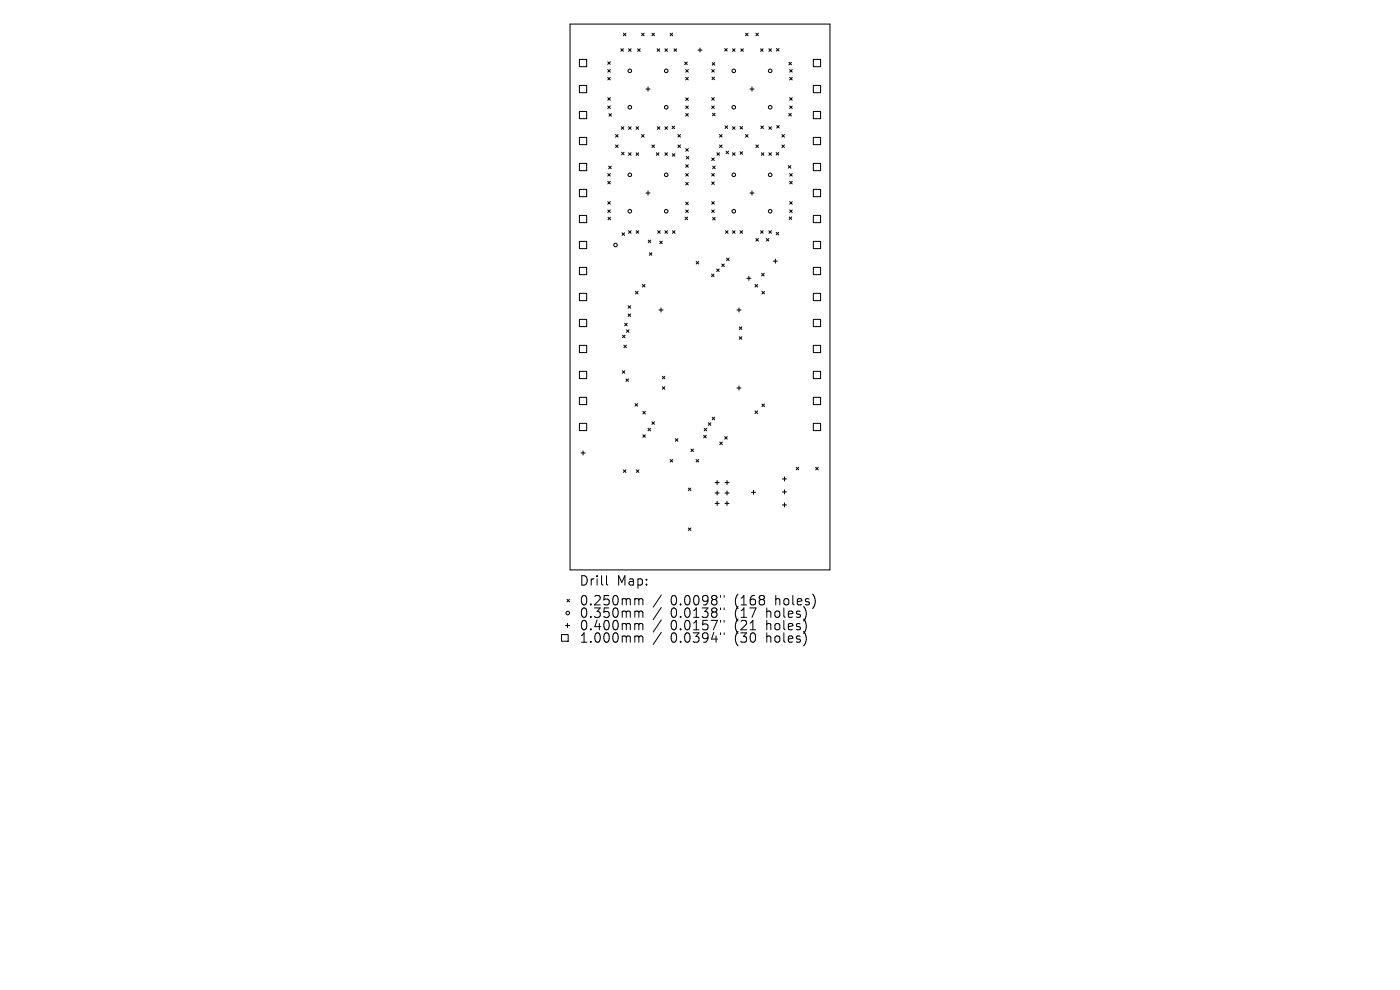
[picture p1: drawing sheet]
<svg xmlns="http://www.w3.org/2000/svg" width="297mm" height="210mm" viewBox="0 0 297 210" stroke-linecap="round" stroke-linejoin="round" font-family="sans-serif">
<defs><g id="words">
<g font-size="2.8">
<text x="122.8" y="124.5">Drill</text>
<text x="130.8" y="124.5">Map:</text>
<text x="122.8" y="128.7">0.250mm</text>
<text x="122.8" y="131.3">0.350mm</text>
<text x="142.3" y="128.7">0.0098&quot;</text>
<text x="142.3" y="131.3">0.0138&quot;</text>
<text x="156" y="128.7">(168</text>
<text x="156" y="131.3">(17</text>
<text x="162.9" y="131.3">holes)</text>
<text x="164.8" y="128.7">holes)</text>
<text x="122.8" y="134">0.400mm</text>
<text x="122.8" y="136.6">1.000mm</text>
<text x="142.3" y="134">0.0157&quot;</text>
<text x="142.3" y="136.6">0.0394&quot;</text>
<text x="156" y="134">(21</text>
<text x="156" y="136.6">(30</text>
<text x="162.9" y="134">holes)</text>
<text x="162.9" y="136.6">holes)</text>
</g>
</g></defs>
<g fill="none" stroke="#000" stroke-width=".22">
<path d="M120.9 5.1h55.2v115.8h-55.2zM122.9 12.6h1.6v1.5h-1.6zM122.9 18.1h1.6v1.6h-1.6zM128.9 13.1l.6 .6M128.9 14.8l.6 .5M128.9 16.4l.6 .6M129.5 13.1l-.6 .6M129.5 14.8l-.6 .5M129.5 16.4l-.6 .6M131.7 10.3l.6 .6M132.2 7l.6 .6M132.3 10.3l-.6 .6"/>
<path d="M132.8 7l-.6 .6M133.3 10.4l.6 .5M133.9 10.4l-.6 .5M135.3 10.4l.5 .5M135.8 10.4l-.5 .5M136.1 7l.5 .6M136.6 7l-.5 .6M137 18.9h.9M137.5 18.5v.8M138.3 7l.5 .6M138.8 7l-.5 .6M139.4 10.4l.6 .5"/>
<path d="M140 10.4l-.6 .5M141.1 10.4l.5 .5M141.6 10.4l-.5 .5M142.2 7l.5 .6M142.7 7l-.5 .6M143 10.4l.5 .5M143.5 10.4l-.5 .5M145.3 13.2l.5 .5M145.5 16.4l.5 .6M145.5 14.8l.5 .5M145.8 13.2l-.5 .5M146 14.8l-.5 .5"/>
<path d="M146 16.4l-.5 .6M148.1 10.6h.8M148.5 10.2v.9M151 14.8l.5 .5M151 16.4l.6 .5M151.1 13.3l.5 .5M151.5 14.8l-.5 .5M151.6 16.4l-.6 .5M151.6 13.3l-.5 .5M153.7 10.3l.6 .5M154.3 10.3l-.6 .5M155.4 10.4l.5 .5"/>
<path d="M155.9 10.4l-.5 .5M157.2 10.4l.5 .5M157.7 10.4l-.5 .5M158.2 7l.5 .6M158.7 7l-.5 .6M159.1 18.9h.9M159.5 18.5v.8M160.4 7l.5 .6M160.9 7l-.5 .6M161.4 10.4l.5 .5M161.9 10.4l-.5 .5M163.1 10.4l.6 .5"/>
<path d="M163.7 10.4l-.6 .5M164.7 10.3l.6 .5M165.3 10.3l-.6 .5M167.4 13.2l.5 .6M167.5 14.8l.6 .5M167.5 16.4l.6 .6M167.9 13.2l-.5 .6M168.1 14.8l-.6 .5M168.1 16.4l-.6 .6M172.5 12.6h1.6v1.5h-1.6zM172.5 18.1h1.6v1.6h-1.6zM122.9 23.6h1.6v1.6h-1.6z"/>
<path d="M122.9 29.2h1.6v1.5h-1.6zM122.9 34.7h1.6v1.5h-1.6zM128.9 20.7l.6 .6M128.9 22.5l.6 .5M128.9 36.8l.6 .6M128.9 38.5l.6 .5M129.1 35.2l.6 .6M129.2 24.1l.5 .6M129.5 20.7l-.6 .6M129.5 22.5l-.6 .5M129.5 36.8l-.6 .6M129.5 38.5l-.6 .5"/>
<path d="M129.7 35.2l-.6 .6M129.7 24.1l-.5 .6M130.6 28.5l.5 .6M130.6 30.8l.5 .5M131.1 28.5l-.5 .6M131.1 30.8l-.5 .5M131.8 26.9l.5 .5M131.9 32.3l.5 .5M132.3 26.9l-.5 .5M132.4 32.3l-.5 .5M133.3 26.9l.6 .5M133.3 32.4l.6 .5"/>
<path d="M133.9 32.4l-.6 .5M133.9 26.9l-.6 .5M134.9 26.9l.6 .5M134.9 32.4l.6 .6M135.5 32.4l-.6 .6M135.5 26.9l-.6 .5M136.1 28.5l.5 .6M136.6 28.5l-.5 .6M138.3 30.8l.5 .5M138.8 30.8l-.5 .5M139.2 32.4l.6 .5M139.4 26.9l.6 .5"/>
<path d="M139.8 32.4l-.6 .5M140 26.9l-.6 .5M141.1 26.9l.5 .5M141.1 32.4l.5 .5M141.6 32.4l-.5 .5M141.6 26.9l-.5 .5M142.6 26.8l.5 .5M142.6 32.6l.6 .5M143.1 26.8l-.5 .5M143.2 32.6l-.6 .5M143.8 28.5l.6 .6M143.8 30.8l.6 .5"/>
<path d="M144.4 28.5l-.6 .6M144.4 30.8l-.6 .5M145.5 22.5l.5 .5M145.5 36.8l.5 .6M145.5 20.8l.5 .5M145.5 24.1l.5 .5M145.5 31.5l.5 .6M145.5 34.9l.5 .6M145.5 38.7l.5 .5M145.6 33.2l.5 .5M146 36.8l-.5 .6M146 22.5l-.5 .5"/>
<path d="M146 20.8l-.5 .5M146 24.1l-.5 .5M146 31.5l-.5 .6M146 34.9l-.5 .6M146 38.7l-.5 .5M146.1 33.2l-.5 .5M151 36.8l.5 .6M151 38.6l.5 .5M151 20.7l.5 .6M151 22.5l.5 .5M151 33.5l.5 .6M151.2 24l.5 .6"/>
<path d="M151.2 35.2l.5 .6M151.5 20.7l-.5 .6M151.5 22.5l-.5 .5M151.5 33.5l-.5 .6M151.5 36.8l-.5 .6M151.5 38.6l-.5 .5M151.7 24l-.5 .6M151.7 35.2l-.5 .6M152.1 32.4l.5 .5M152.6 32.4l-.5 .5M152.6 28.5l.6 .6M152.6 30.8l.6 .5"/>
<path d="M153.2 28.5l-.6 .6M153.2 30.8l-.6 .5M153.8 26.7l.6 .5M154 32.1l.6 .5M154.4 26.7l-.6 .5M154.6 32.1l-.6 .5M155.4 26.9l.5 .5M155.4 32.4l.5 .5M155.9 26.9l-.5 .5M155.9 32.4l-.5 .5M157 26.8l.5 .6M157 32.2l.5 .5"/>
<path d="M157.5 26.8l-.5 .6M157.5 32.2l-.5 .5M158.2 28.5l.5 .6M158.7 28.5l-.5 .6M160.4 30.8l.5 .5M160.9 30.8l-.5 .5M161.4 26.7l.6 .6M161.5 32.4l.6 .5M162 26.7l-.6 .6M162.1 32.4l-.6 .5M163.1 26.9l.6 .5M163.1 32.4l.6 .5"/>
<path d="M163.7 26.9l-.6 .5M163.7 32.4l-.6 .5M164.7 32.4l.5 .5M164.8 26.6l.5 .6M165.2 32.4l-.5 .5M165.3 26.6l-.5 .6M165.9 28.5l.5 .6M165.9 30.8l.5 .5M166.4 30.8l-.5 .5M166.4 28.5l-.5 .6M167.2 35.1l.6 .6M167.3 24.1l.6 .5"/>
<path d="M167.5 20.7l.6 .6M167.5 36.8l.6 .6M167.5 22.5l.6 .5M167.5 38.5l.6 .5M167.8 35.1l-.6 .6M167.9 24.1l-.6 .5M168.1 22.5l-.6 .5M168.1 36.8l-.6 .6M168.1 20.7l-.6 .6M168.1 38.5l-.6 .5M172.5 23.6h1.6v1.6h-1.6zM172.5 29.2h1.6v1.5h-1.6z"/>
<path d="M172.5 34.7h1.6v1.5h-1.6zM122.9 40.2h1.6v1.5h-1.6zM122.9 45.7h1.6v1.5h-1.6zM122.9 51.2h1.6v1.5h-1.6zM122.9 56.7h1.6v1.6h-1.6zM128.9 42.8l.6 .5M128.9 44.5l.6 .6M129 46.1l.5 .5M129.5 42.8l-.6 .5M129.5 44.5l-.6 .6M129.5 46.1l-.5 .5M132 49.4l.5 .5"/>
<path d="M132.5 49.4l-.5 .5M133.3 48.9l.6 .6M133.9 48.9l-.6 .6M135 48.9l.5 .6M135.5 48.9l-.5 .6M137 40.9h.9M137.5 40.5v.9M137.5 50.9l.6 .6M137.8 53.6l.5 .6M138.1 50.9l-.6 .6M138.3 53.6l-.5 .6M139.5 48.9l.6 .6"/>
<path d="M140 51.2l.5 .5M140.1 48.9l-.6 .6M140.5 51.2l-.5 .5M141.1 48.9l.5 .6M141.6 48.9l-.5 .6M142.7 48.9l.5 .6M143.2 48.9l-.5 .6M145.3 46.1l.6 .5M145.5 42.9l.5 .5M145.5 44.5l.5 .6M145.9 46.1l-.6 .5M146 44.5l-.5 .6"/>
<path d="M146 42.9l-.5 .5M147.7 55.5l.5 .5M148.2 55.5l-.5 .5M150.9 58.2l.6 .5M151 44.5l.5 .6M151 42.8l.5 .5M151.2 46.1l.5 .5M151.5 58.2l-.6 .5M151.5 42.8l-.5 .5M151.5 44.5l-.5 .6M151.7 46.1l-.5 .5M152 57.1l.6 .5"/>
<path d="M152.6 57.1l-.6 .5M153.1 56l.6 .5M153.7 56l-.6 .5M153.9 48.9l.6 .6M154.1 54.7l.6 .6M154.5 48.9l-.6 .6M154.7 54.7l-.6 .6M155.4 48.9l.5 .6M155.9 48.9l-.5 .6M157 48.9l.5 .6M157.5 48.9l-.5 .6M158.4 59h.9"/>
<path d="M158.9 58.6v.9M159.1 40.9h.9M159.5 40.5v.9M160.4 50.6l.5 .5M160.9 50.6l-.5 .5M161.4 48.9l.5 .6M161.6 58l.5 .5M161.9 48.9l-.5 .6M162.1 58l-.5 .5M162.6 50.6l.5 .5M163.1 50.6l-.5 .5M163.1 48.9l.6 .6"/>
<path d="M163.7 48.9l-.6 .6M164.1 55.4h.8M164.5 55v.8M164.7 49.3l.5 .5M165.2 49.3l-.5 .5M167.4 46l.6 .6M167.5 42.8l.6 .5M167.5 44.5l.6 .6M168 46l-.6 .6M168.1 42.8l-.6 .5M168.1 44.5l-.6 .6M172.5 40.2h1.6v1.5h-1.6z"/>
<path d="M172.5 45.7h1.6v1.5h-1.6zM172.5 51.2h1.6v1.5h-1.6zM172.5 56.7h1.6v1.6h-1.6zM122.9 62.2h1.6v1.6h-1.6zM122.9 67.7h1.6v1.6h-1.6zM122.9 73.3h1.6v1.5h-1.6zM122.9 78.8h1.6v1.5h-1.6zM132 78.6l.6 .6M132.1 71.1l.5 .5M132.4 73.2l.5 .6M132.5 68.6l.6 .5M132.6 78.6l-.6 .6"/>
<path d="M132.6 71.1l-.5 .5M132.9 73.2l-.5 .6M132.9 70l.5 .5M133.1 68.6l-.6 .5M133.3 64.8l.5 .6M133.3 66.6l.5 .5M133.4 70l-.5 .5M133.8 64.8l-.5 .6M133.8 66.6l-.5 .5M134.8 61.8l.6 .6M135.4 61.8l-.6 .6M136.3 60.3l.5 .6"/>
<path d="M136.8 60.3l-.5 .6M139.8 65.8h.9M140.2 65.3v.9M140.5 79.8l.6 .6M141.1 79.8l-.6 .6M156.3 65.8h.9M156.8 65.3v.9M156.8 69.3l.6 .6M156.8 71.4l.6 .6M157.4 69.3l-.6 .6M157.4 71.4l-.6 .6M160.2 60.3l.5 .6"/>
<path d="M160.7 60.3l-.5 .6M161.6 61.8l.6 .6M162.2 61.8l-.6 .6M172.5 62.2h1.6v1.6h-1.6zM172.5 67.7h1.6v1.6h-1.6zM172.5 73.3h1.6v1.5h-1.6zM172.5 78.8h1.6v1.5h-1.6zM122.9 84.3h1.6v1.5h-1.6zM122.9 89.8h1.6v1.5h-1.6zM123.3 96.1h.8M123.7 95.7v.8M132.2 99.7l.6 .5"/>
<path d="M132.8 99.7l-.6 .5M132.8 80.4l.5 .5M133.3 80.4l-.5 .5M134.7 85.6l.6 .6M135 99.7l.5 .5M135.3 85.6l-.6 .6M135.5 99.7l-.5 .5M136.4 87.3l.5 .5M136.4 92.2l.5 .6M136.9 87.3l-.5 .5M136.9 92.2l-.5 .6M137.5 90.9l.5 .5"/>
<path d="M138 90.9l-.5 .5M138.3 89.5l.5 .5M138.8 89.5l-.5 .5M140.5 82l.6 .6M141.1 82l-.6 .6M142.2 97.5l.5 .5M142.7 97.5l-.5 .5M143.3 93.1l.5 .5M143.8 93.1l-.5 .5M146.6 95.3l.5 .5M147.1 95.3l-.5 .5M147.7 97.5l.5 .5"/>
<path d="M148.2 97.5l-.5 .5M149.3 92.3l.5 .6M149.4 90.9l.5 .5M149.8 92.3l-.5 .6M149.9 90.9l-.5 .5M150.3 89.7l.5 .5M150.8 89.7l-.5 .5M151.1 88.5l.5 .5M151.6 88.5l-.5 .5M152.7 93.8l.5 .5M153.2 93.8l-.5 .5M153.7 92.6l.6 .6"/>
<path d="M154.3 92.6l-.6 .6M156.3 82.3h.9M156.8 81.9v.8M160.2 87.2l.5 .5M160.7 87.2l-.5 .5M161.6 85.7l.6 .5M162.2 85.7l-.6 .5M168.9 99.1l.5 .6M169.4 99.1l-.5 .6M172.5 84.3h1.6v1.5h-1.6zM172.5 89.8h1.6v1.5h-1.6zM173 99.1l.6 .6"/>
<path d="M173.6 99.1l-.6 .6M146 103.5l.6 .6M146 112l.6 .5M146.6 103.5l-.6 .6M146.6 112l-.6 .5M151.7 102.4h.9M151.7 104.6h.9M151.7 106.8h.9M152.1 101.9v.9M152.1 104.1v.9M152.1 106.3v.9M153.8 102.4h.9"/>
<path d="M153.8 104.6h.9M153.8 106.8h.9M154.2 101.9v.9M154.2 104.1v.9M154.2 106.3v.9M159.4 104.4h.9M159.9 104v.9M166 101.6h.9M166 104.4h.9M166 107.1h.9M166.4 101.2v.8M166.4 103.9v.9"/>
<path d="M166.4 106.7v.8M119.1 134.6h1.4v1.4h-1.4zM120 132.7h.8M120.3 127.1l.5 .6M120.4 132.3v.8M120.8 127.1l-.5 .6"/>
<circle cx="133.6" cy="15" r=".38"/>
<circle cx="141.3" cy="15" r=".38"/>
<circle cx="155.7" cy="15" r=".38"/>
<circle cx="163.4" cy="15" r=".38"/>
<circle cx="133.6" cy="37.1" r=".38"/>
<circle cx="133.6" cy="22.8" r=".38"/>
<circle cx="141.3" cy="37.1" r=".38"/>
<circle cx="141.3" cy="22.8" r=".38"/>
<circle cx="155.7" cy="37.1" r=".38"/>
<circle cx="155.7" cy="22.8" r=".38"/>
<circle cx="163.4" cy="37.1" r=".38"/>
<circle cx="163.4" cy="22.8" r=".38"/>
<circle cx="130.6" cy="52" r=".38"/>
<circle cx="133.6" cy="44.8" r=".38"/>
<circle cx="141.3" cy="44.8" r=".38"/>
<circle cx="155.7" cy="44.8" r=".38"/>
<circle cx="163.4" cy="44.8" r=".38"/>
<circle cx="120.4" cy="130" r=".38"/>
</g>
<g fill="none" stroke="#000" stroke-width=".21">
<path d="M128.7 122.1v1.7l.3 .3M135 127l.4 .1 .1 .2M135 129.6h.2l.3 .3M135 132.3h.2l.3 .3M135 134.9h.2l.3 .3M135.5 127.3l.3-.3 .5 .1 .1 1.2M135.5 127.3v1M135.5 129.9v1.1M135.5 132.6v1M135.5 135.2v1M135.5 129.9l.3-.3 .5 .1 .1 1.3M135.5 132.6l.3-.3 .5 .1 .1 1.2"/>
<path d="M135.5 135.2l.3-.3 .5 .1 .1 1.2M140.3 126.2l-1.7 2.6M140.3 128.9l-1.7 2.5M140.3 131.5l-1.7 2.6M140.3 134.1l-1.7 2.6M152.9 126.3v.4M152.9 129v.3M152.9 131.6v.4M152.9 134.2v.4M153.6 126.3v.4M153.6 129v.3M153.6 131.6v.4"/>
<path d="M153.6 134.2v.4"/>
</g>
<use href="#words"/>
</svg>
